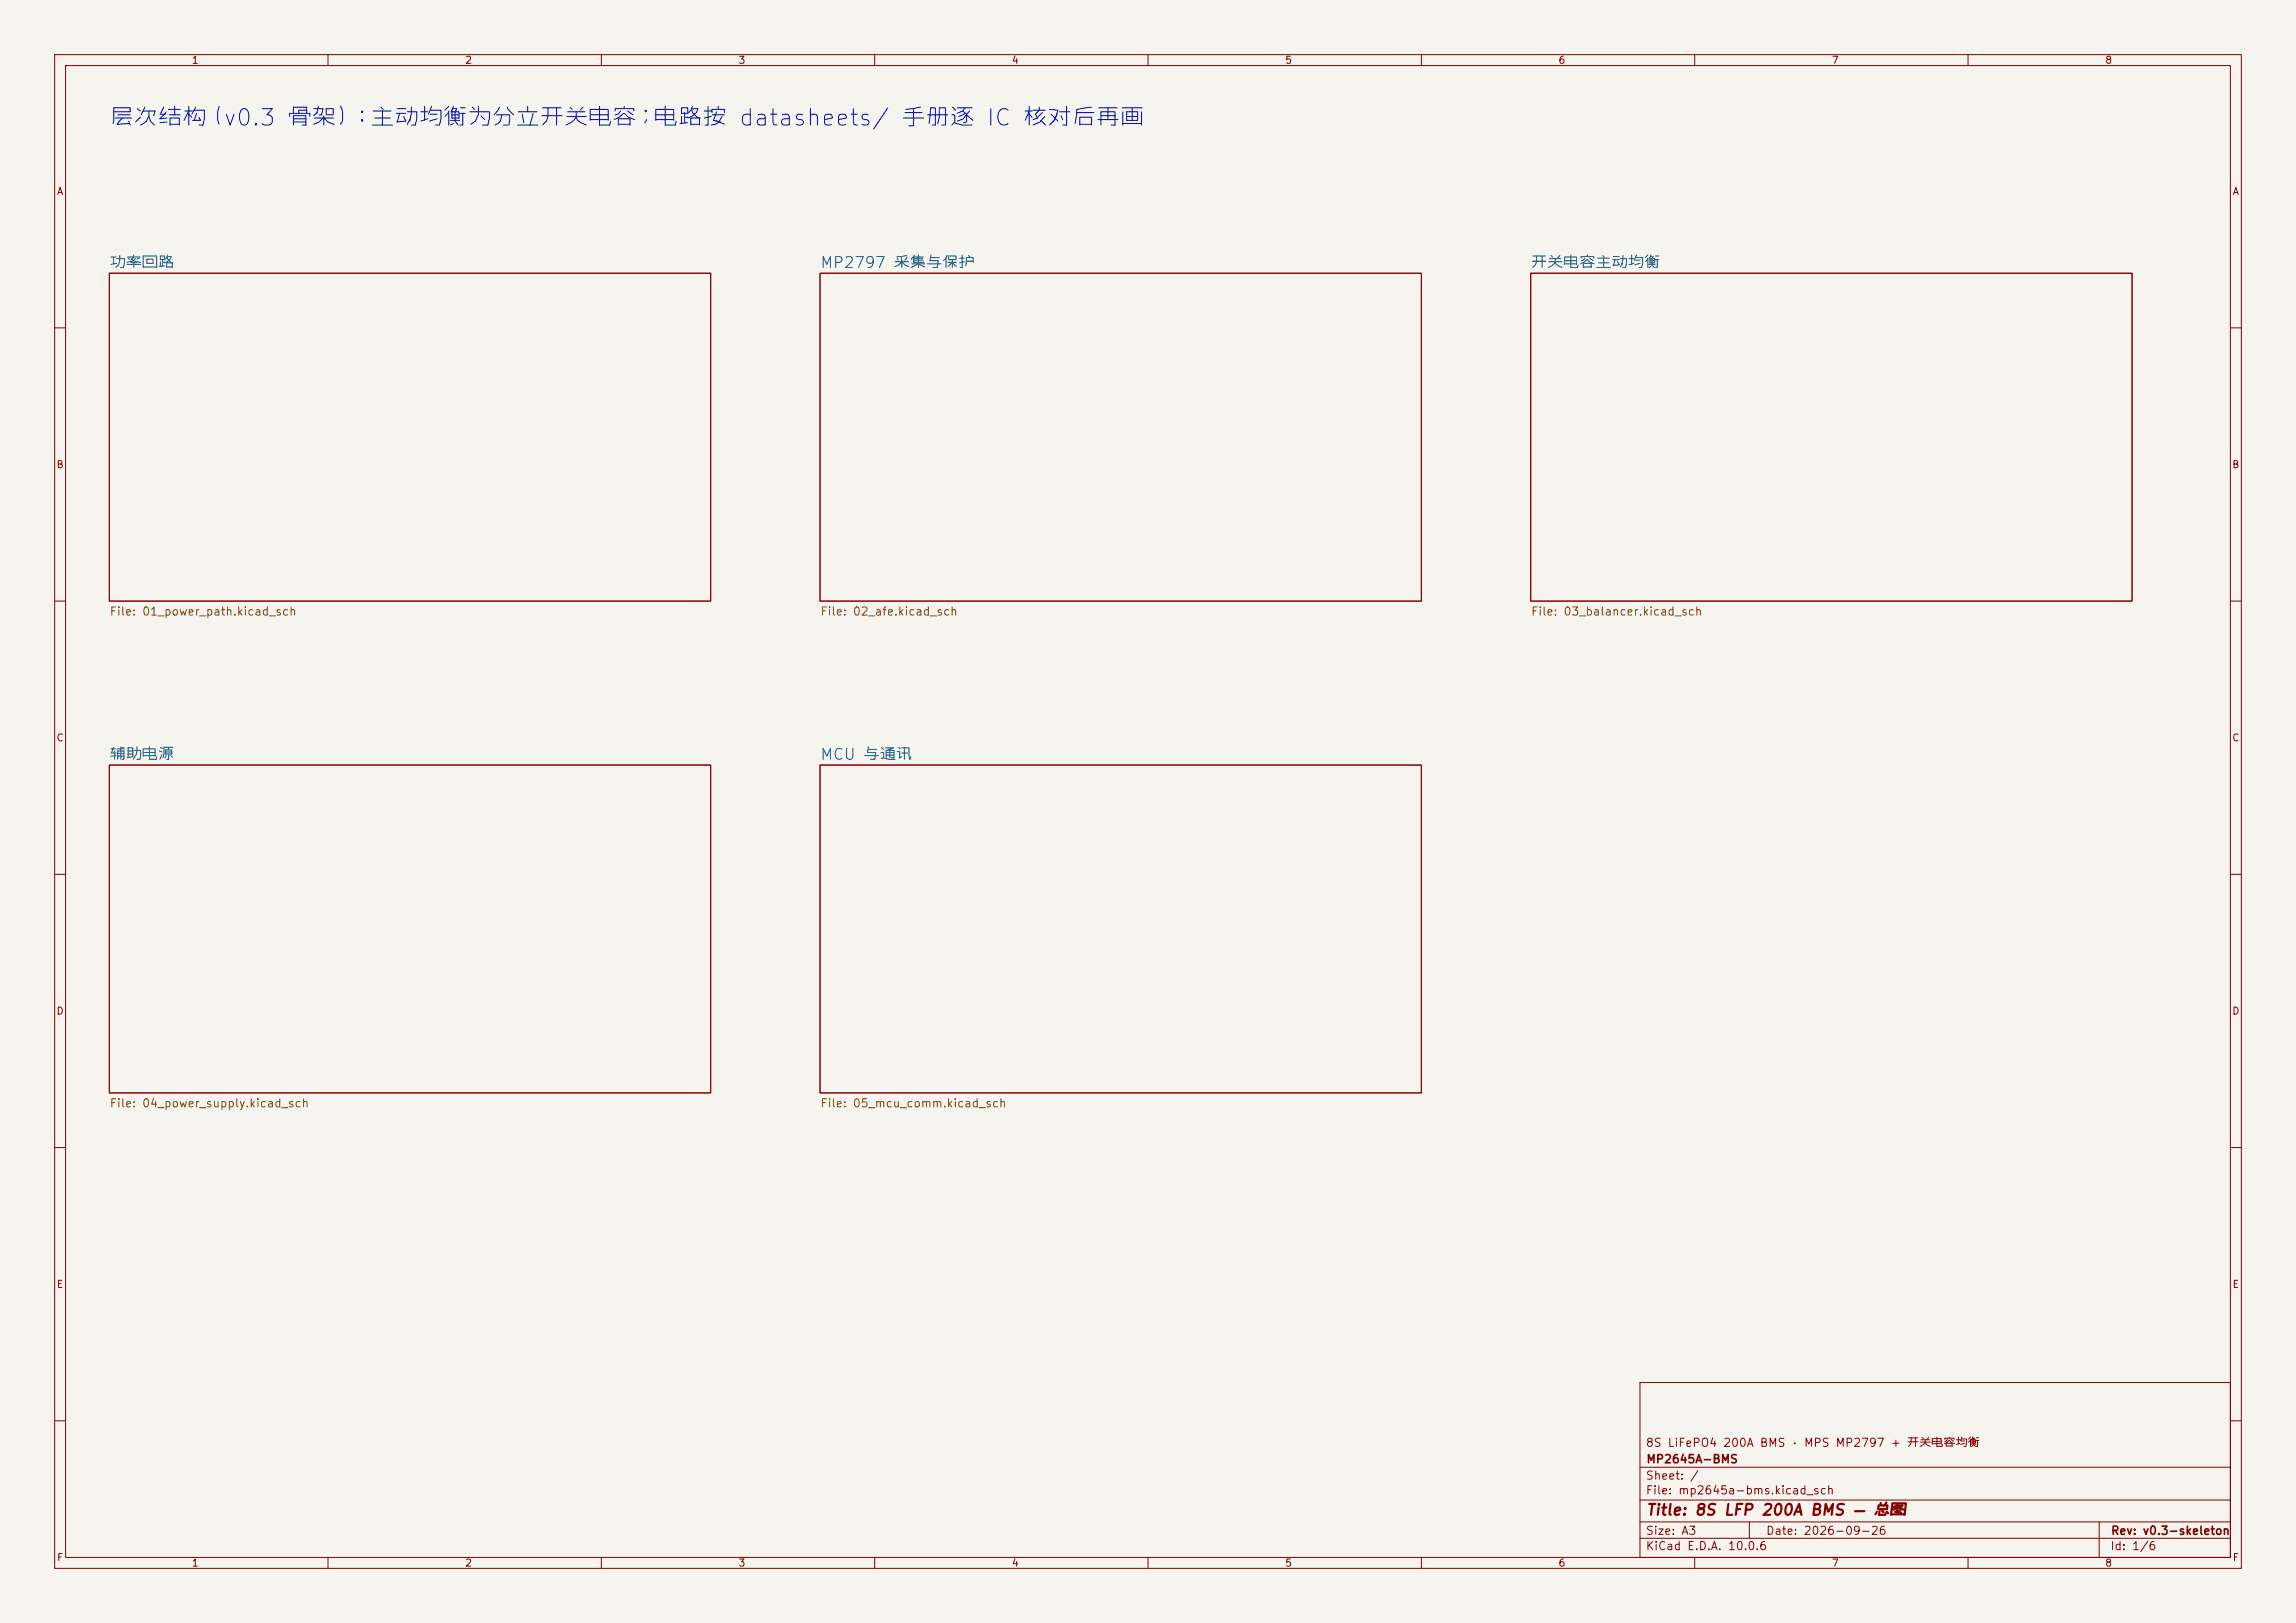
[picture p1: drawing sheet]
<svg xmlns="http://www.w3.org/2000/svg" width="420mm" height="297mm" viewBox="0 0 420 297" stroke-linecap="round" stroke-linejoin="round" font-family="sans-serif">
<defs><g id="words">
<text font-size="3" fill="#0000c2" x="19.8" y="23.8">层次结构（v0.3 骨架）：主动均衡为分立开关电容；电路按 datasheets/ 手册逐 IC 核对后再画</text>
<g font-size="2" fill="#006464">
<text x="19.9" y="49.6">功率回路</text>
<text x="149.9" y="49.6">MP2797 采集与保护</text>
<text x="279.9" y="49.6">开关电容主动均衡</text>
<text x="19.9" y="139.6">辅助电源</text>
<text x="149.9" y="139.6">MCU 与通讯</text>
</g>
<text font-size="2" fill="#840000" x="301" y="277.8">Title: 8S LFP 200A BMS — 总图</text>
<g font-size="1.5" fill="#725600">
<text x="20" y="113">File: 01_power_path.kicad_sch</text>
<text x="150" y="113">File: 02_afe.kicad_sch</text>
<text x="280" y="113">File: 03_balancer.kicad_sch</text>
<text x="20" y="203">File: 04_power_supply.kicad_sch</text>
<text x="150" y="203">File: 05_mcu_comm.kicad_sch</text>
</g>
<g font-size="1.5" fill="#840000">
<text x="300.9" y="265.1">8S LiFePO4 200A BMS · MPS MP2797 + 开关电容均衡</text>
<text x="301" y="268.1">MP2645A-BMS</text>
<text x="300.9" y="273.8">File: mp2645a-bms.kicad_sch</text>
<text x="300.9" y="271.1">Sheet: /</text>
<text x="300.9" y="281.2">Size: A3</text>
<text x="322.9" y="281.2">Date: 2026-09-26</text>
<text x="386" y="281.2">Rev: v0.3-skeleton</text>
<text x="300.9" y="284">KiCad E.D.A. 10.0.6</text>
<text x="385.9" y="284">Id: 1/6</text>
</g>
<g font-size="1.3" fill="#840000">
<text x="35" y="12">1</text>
<text x="85" y="12">2</text>
<text x="135" y="12">3</text>
<text x="185" y="12">4</text>
<text x="235" y="12">5</text>
<text x="285" y="12">6</text>
<text x="335" y="12">7</text>
<text x="385" y="12">8</text>
<text x="10.3" y="36">A</text>
<text x="408.3" y="36">A</text>
<text x="10.2" y="86">B</text>
<text x="408.2" y="86">B</text>
<text x="10.2" y="136">C</text>
<text x="408.2" y="136">C</text>
<text x="10.2" y="186">D</text>
<text x="408.2" y="186">D</text>
<text x="10.3" y="236">E</text>
<text x="408.3" y="236">E</text>
<text x="10.3" y="286">F</text>
<text x="35" y="287">1</text>
<text x="85" y="287">2</text>
<text x="135" y="287">3</text>
<text x="185" y="287">4</text>
<text x="235" y="287">5</text>
<text x="285" y="287">6</text>
<text x="335" y="287">7</text>
<text x="385" y="287">8</text>
<text x="408.3" y="286">F</text>
</g>
</g></defs>
<path d="M0 0h420v297h-420z" fill="#f5f4ef" stroke="#f5f4ef" stroke-width=".18"/>
<g fill="none" stroke="#840000" stroke-width=".18">
<path d="M10 10h400v277h-400zM12 12h396v273h-396zM60 10v2M110 10v2M160 10v2M210 10v2M260 10v2M310 10v2M360 10v2M20 50h110v60h-110zM150 50h110v60h-110zM280 50h110v60h-110z"/>
<path d="M10 60h2M408 60h2M10 110h2M408 110h2M20 140h110v60h-110zM150 140h110v60h-110zM10 160h2M408 160h2M10 210h2M408 210h2M300 253h108v32h-108zM10 260h2"/>
<path d="M300 278.5h108M300 274.5h108M300 268.5h108M320 278.5v3M384 278.5v6.5M408 260h2M60 285v2M110 285v2M160 285v2M210 285v2M260 285v2M300 281.5h108"/>
<path d="M310 285v2M360 285v2"/>
</g>
<use href="#words"/>
</svg>
